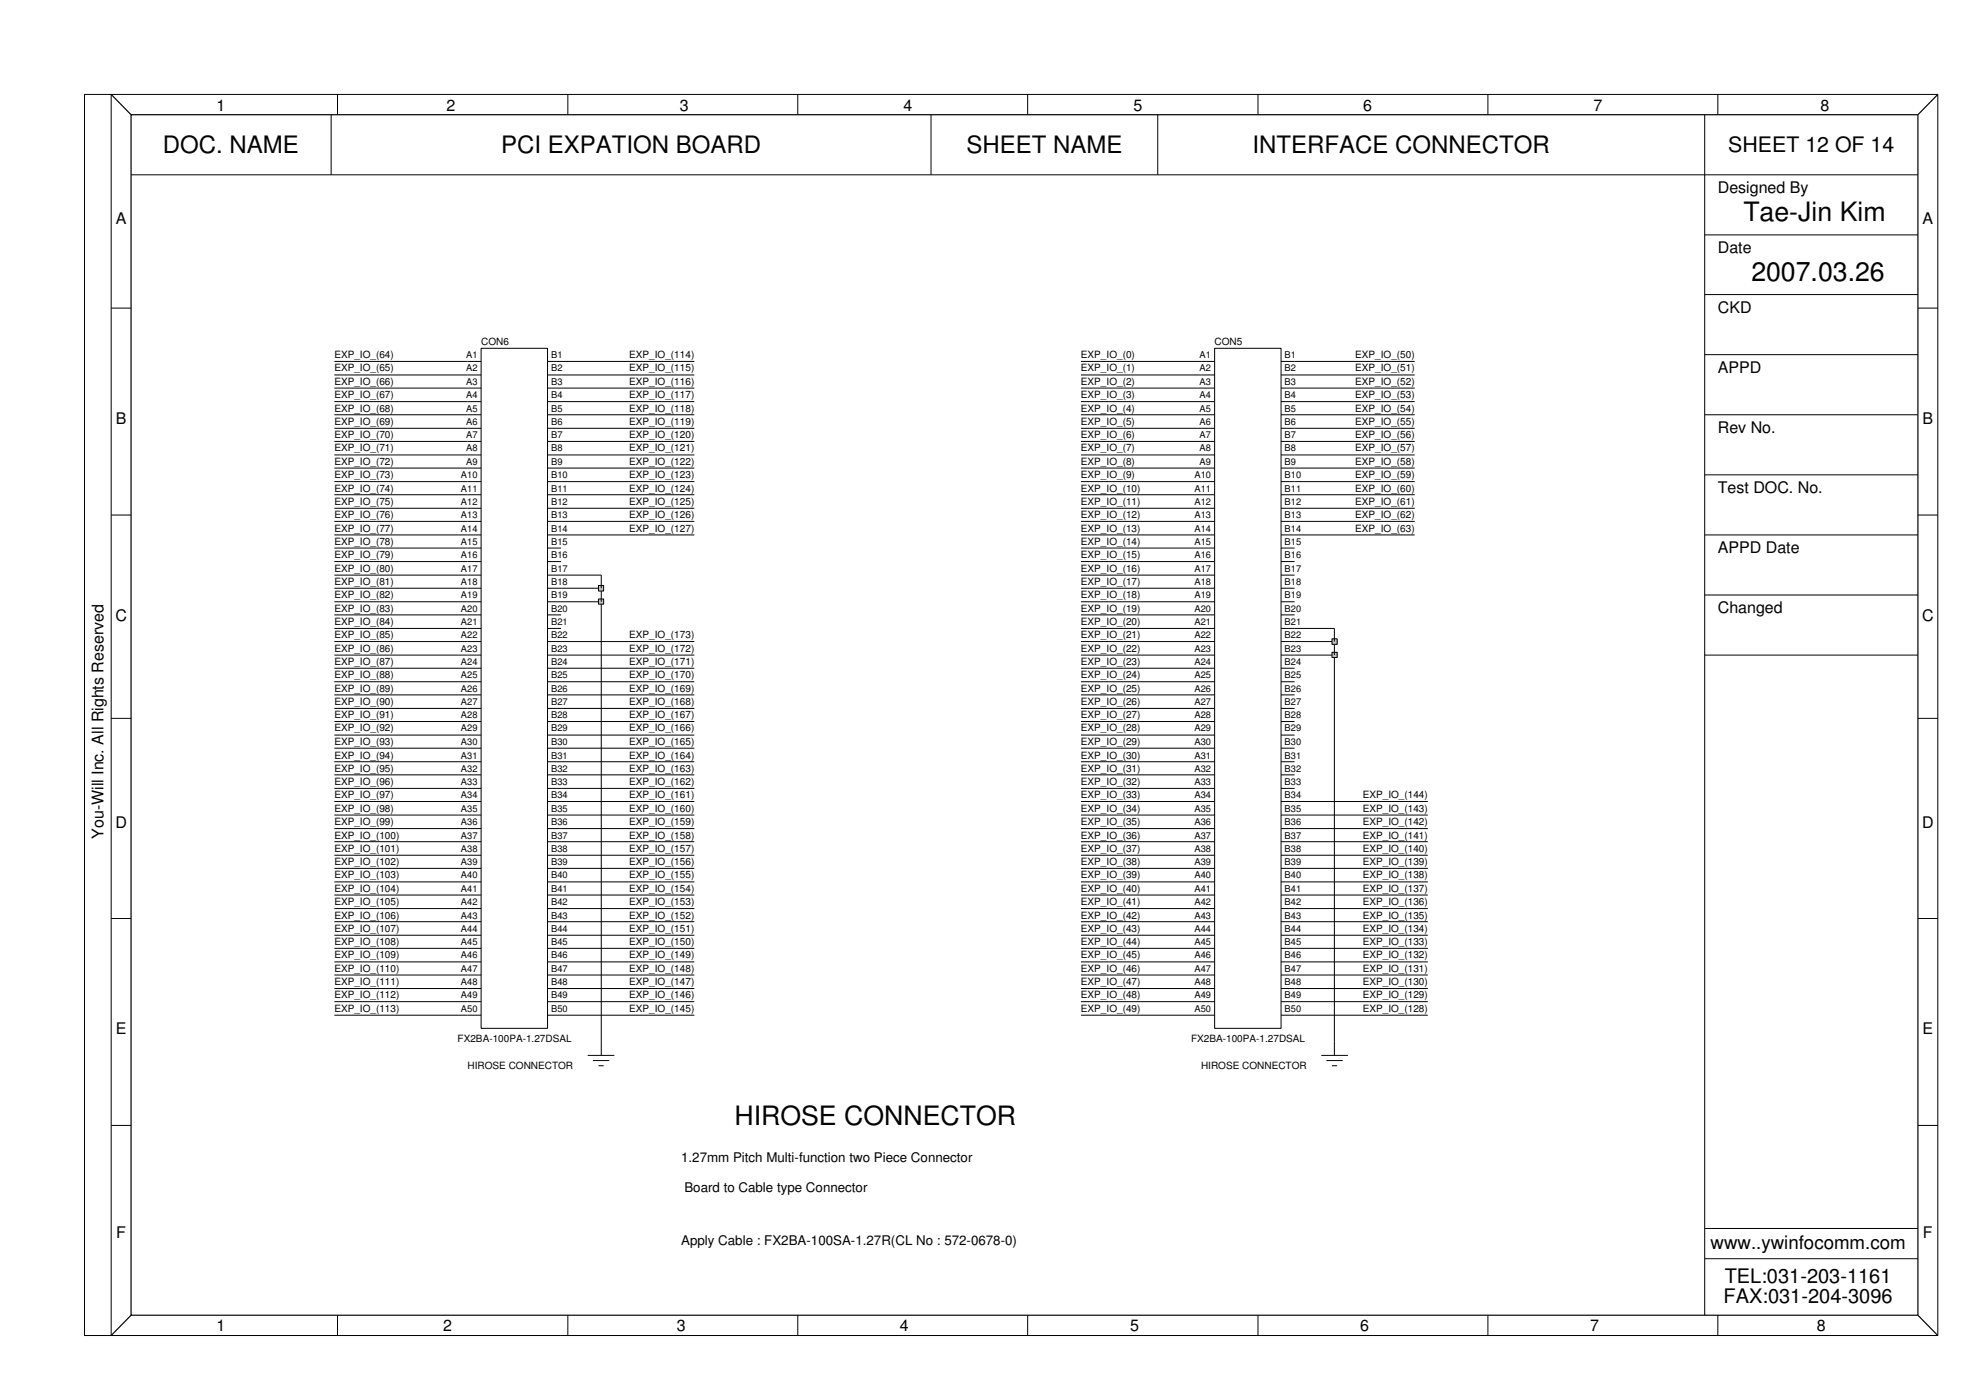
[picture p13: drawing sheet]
<svg xmlns="http://www.w3.org/2000/svg" width="420mm" height="297mm" viewBox="0 0 420 297" stroke-linecap="round" stroke-linejoin="round" font-family="sans-serif">
<defs><g id="words">
<g font-size="5.7">
<text x="371.1" y="47.1">Tae-Jin Kim</text>
<text x="372.8" y="59.9">2007.03.26</text>
<text x="156.3" y="239.5">HIROSE CONNECTOR</text>
</g>
<g font-size="5.1">
<text x="34.7" y="32.6">DOC. NAME</text>
<text x="106.6" y="32.6">PCI EXPATION BOARD</text>
<text x="205.7" y="32.6">SHEET NAME</text>
<text x="266.6" y="32.6">INTERFACE CONNECTOR</text>
</g>
<text font-size="4.5" x="367.9" y="32.4">SHEET 12 OF 14</text>
<g font-size="4.3">
<text x="367.1" y="272.9">TEL:031-203-1161</text>
<text x="366.9" y="277.2">FAX:031-204-3096</text>
</g>
<text font-size="4" x="364.1" y="265.7">www..ywinfocomm.com</text>
<g font-size="3.4">
<text x="46.1" y="23.5">1</text>
<text x="95" y="23.5">2</text>
<text x="144.7" y="23.5">3</text>
<text x="192.3" y="23.5">4</text>
<text x="241.2" y="23.5">5</text>
<text x="290.2" y="23.5">6</text>
<text x="339.2" y="23.5">7</text>
<text x="387.5" y="23.5">8</text>
<text x="365.6" y="41">Designed By</text>
<text x="24.6" y="47.7">A</text>
<text x="409.2" y="47.7">A</text>
<text x="365.6" y="53.8">Date</text>
<text x="365.6" y="66.6">CKD</text>
<text x="365.6" y="79.4">APPD</text>
<text x="24.6" y="90.2">B</text>
<text x="365.6" y="92.2">Rev No.</text>
<text x="409.2" y="90.2">B</text>
<text x="365.6" y="104.9">Test DOC. No.</text>
<text x="365.6" y="117.7">APPD Date</text>
<text x="365.6" y="130.5">Changed</text>
<text x="24.6" y="132.1">C</text>
<text x="409.1" y="132.1">C</text>
<text x="22" y="178.5" transform="rotate(-90 22 178.5)">You-Will Inc. All Rights Reserved</text>
<text x="24.6" y="176.1">D</text>
<text x="409.1" y="176.1">D</text>
<text x="24.6" y="220">E</text>
<text x="409.2" y="220">E</text>
<text x="24.7" y="263.4">F</text>
<text x="409.3" y="263.4">F</text>
<text x="46.1" y="283.2">1</text>
<text x="94.3" y="283.2">2</text>
<text x="144" y="283.2">3</text>
<text x="191.5" y="283.2">4</text>
<text x="240.6" y="283.2">5</text>
<text x="289.5" y="283.2">6</text>
<text x="338.4" y="283.2">7</text>
<text x="386.7" y="283.2">8</text>
</g>
<g font-size="2.8">
<text x="145" y="247.3">1.27mm Pitch Multi-function two Piece Connector</text>
<text x="145.7" y="253.6">Board to Cable type Connector</text>
<text x="145" y="265">Apply Cable : FX2BA-100SA-1.27R(CL No : 572-0678-0)</text>
</g>
<g font-size="2.1">
<text x="71.2" y="76.2">EXP_IO_(64)</text>
<text x="102.4" y="73.3">CON6</text>
<text x="133.9" y="76.2">EXP_IO_(114)</text>
<text x="230.1" y="76.2">EXP_IO_(0)</text>
<text x="258.5" y="73.3">CON5</text>
<text x="288.5" y="76.2">EXP_IO_(50)</text>
<text x="71.2" y="79">EXP_IO_(65)</text>
<text x="71.2" y="81.9">EXP_IO_(66)</text>
<text x="133.9" y="79">EXP_IO_(115)</text>
<text x="133.9" y="81.9">EXP_IO_(116)</text>
<text x="230.1" y="81.9">EXP_IO_(2)</text>
<text x="230.1" y="79">EXP_IO_(1)</text>
<text x="288.5" y="79">EXP_IO_(51)</text>
<text x="288.5" y="81.9">EXP_IO_(52)</text>
<text x="71.2" y="84.7">EXP_IO_(67)</text>
<text x="71.2" y="87.6">EXP_IO_(68)</text>
<text x="133.9" y="84.7">EXP_IO_(117)</text>
<text x="133.9" y="87.6">EXP_IO_(118)</text>
<text x="230.1" y="84.7">EXP_IO_(3)</text>
<text x="230.1" y="87.6">EXP_IO_(4)</text>
<text x="288.5" y="84.7">EXP_IO_(53)</text>
<text x="288.5" y="87.6">EXP_IO_(54)</text>
<text x="71.2" y="90.4">EXP_IO_(69)</text>
<text x="71.2" y="93.2">EXP_IO_(70)</text>
<text x="133.9" y="90.4">EXP_IO_(119)</text>
<text x="133.9" y="93.2">EXP_IO_(120)</text>
<text x="230.1" y="90.4">EXP_IO_(5)</text>
<text x="230.1" y="93.2">EXP_IO_(6)</text>
<text x="288.5" y="90.4">EXP_IO_(55)</text>
<text x="288.5" y="93.2">EXP_IO_(56)</text>
<text x="71.2" y="96">EXP_IO_(71)</text>
<text x="71.2" y="98.9">EXP_IO_(72)</text>
<text x="71.2" y="101.7">EXP_IO_(73)</text>
<text x="133.9" y="101.7">EXP_IO_(123)</text>
<text x="133.9" y="96">EXP_IO_(121)</text>
<text x="133.9" y="98.9">EXP_IO_(122)</text>
<text x="230.1" y="96">EXP_IO_(7)</text>
<text x="230.1" y="101.7">EXP_IO_(9)</text>
<text x="230.1" y="98.9">EXP_IO_(8)</text>
<text x="288.5" y="96">EXP_IO_(57)</text>
<text x="288.5" y="101.7">EXP_IO_(59)</text>
<text x="288.5" y="98.9">EXP_IO_(58)</text>
<text x="71.2" y="104.6">EXP_IO_(74)</text>
<text x="71.2" y="107.4">EXP_IO_(75)</text>
<text x="133.9" y="104.6">EXP_IO_(124)</text>
<text x="133.9" y="107.4">EXP_IO_(125)</text>
<text x="230.1" y="107.4">EXP_IO_(11)</text>
<text x="230.1" y="104.6">EXP_IO_(10)</text>
<text x="288.5" y="107.4">EXP_IO_(61)</text>
<text x="288.5" y="104.6">EXP_IO_(60)</text>
<text x="71.2" y="110.3">EXP_IO_(76)</text>
<text x="71.2" y="113.1">EXP_IO_(77)</text>
<text x="133.9" y="110.3">EXP_IO_(126)</text>
<text x="133.9" y="113.1">EXP_IO_(127)</text>
<text x="230.1" y="113.1">EXP_IO_(13)</text>
<text x="230.1" y="110.3">EXP_IO_(12)</text>
<text x="288.5" y="113.1">EXP_IO_(63)</text>
<text x="288.5" y="110.3">EXP_IO_(62)</text>
<text x="71.2" y="115.9">EXP_IO_(78)</text>
<text x="71.2" y="118.8">EXP_IO_(79)</text>
<text x="230.1" y="118.8">EXP_IO_(15)</text>
<text x="230.1" y="115.9">EXP_IO_(14)</text>
<text x="71.2" y="121.6">EXP_IO_(80)</text>
<text x="71.2" y="124.5">EXP_IO_(81)</text>
<text x="230.1" y="124.5">EXP_IO_(17)</text>
<text x="230.1" y="121.6">EXP_IO_(16)</text>
<text x="71.2" y="127.3">EXP_IO_(82)</text>
<text x="71.2" y="130.2">EXP_IO_(83)</text>
<text x="230.1" y="130.2">EXP_IO_(19)</text>
<text x="230.1" y="127.3">EXP_IO_(18)</text>
<text x="71.2" y="133">EXP_IO_(84)</text>
<text x="71.2" y="135.8">EXP_IO_(85)</text>
<text x="133.9" y="135.8">EXP_IO_(173)</text>
<text x="230.1" y="135.8">EXP_IO_(21)</text>
<text x="230.1" y="133">EXP_IO_(20)</text>
<text x="71.2" y="138.6">EXP_IO_(86)</text>
<text x="71.2" y="141.5">EXP_IO_(87)</text>
<text x="133.9" y="138.6">EXP_IO_(172)</text>
<text x="133.9" y="141.5">EXP_IO_(171)</text>
<text x="230.1" y="141.5">EXP_IO_(23)</text>
<text x="230.1" y="138.6">EXP_IO_(22)</text>
<text x="71.2" y="144.3">EXP_IO_(88)</text>
<text x="71.2" y="147.2">EXP_IO_(89)</text>
<text x="71.2" y="150">EXP_IO_(90)</text>
<text x="133.9" y="144.3">EXP_IO_(170)</text>
<text x="133.9" y="147.2">EXP_IO_(169)</text>
<text x="133.9" y="150">EXP_IO_(168)</text>
<text x="230.1" y="147.2">EXP_IO_(25)</text>
<text x="230.1" y="144.3">EXP_IO_(24)</text>
<text x="230.1" y="150">EXP_IO_(26)</text>
<text x="71.2" y="152.9">EXP_IO_(91)</text>
<text x="71.2" y="155.6">EXP_IO_(92)</text>
<text x="133.9" y="152.9">EXP_IO_(167)</text>
<text x="133.9" y="155.6">EXP_IO_(166)</text>
<text x="230.1" y="152.9">EXP_IO_(27)</text>
<text x="230.1" y="155.6">EXP_IO_(28)</text>
<text x="71.2" y="158.5">EXP_IO_(93)</text>
<text x="71.2" y="161.4">EXP_IO_(94)</text>
<text x="133.9" y="158.5">EXP_IO_(165)</text>
<text x="133.9" y="161.4">EXP_IO_(164)</text>
<text x="230.1" y="158.5">EXP_IO_(29)</text>
<text x="230.1" y="161.4">EXP_IO_(30)</text>
<text x="71.2" y="164.2">EXP_IO_(95)</text>
<text x="71.2" y="167.1">EXP_IO_(96)</text>
<text x="133.9" y="164.2">EXP_IO_(163)</text>
<text x="133.9" y="167.1">EXP_IO_(162)</text>
<text x="230.1" y="164.2">EXP_IO_(31)</text>
<text x="230.1" y="167.1">EXP_IO_(32)</text>
<text x="71.2" y="169.9">EXP_IO_(97)</text>
<text x="71.2" y="172.7">EXP_IO_(98)</text>
<text x="133.9" y="169.9">EXP_IO_(161)</text>
<text x="133.9" y="172.7">EXP_IO_(160)</text>
<text x="230.1" y="169.9">EXP_IO_(33)</text>
<text x="230.1" y="172.7">EXP_IO_(34)</text>
<text x="290.1" y="169.9">EXP_IO_(144)</text>
<text x="290.1" y="172.7">EXP_IO_(143)</text>
<text x="71.2" y="175.5">EXP_IO_(99)</text>
<text x="71.2" y="178.4">EXP_IO_(100)</text>
<text x="133.9" y="175.5">EXP_IO_(159)</text>
<text x="133.9" y="178.4">EXP_IO_(158)</text>
<text x="230.1" y="175.5">EXP_IO_(35)</text>
<text x="230.1" y="178.4">EXP_IO_(36)</text>
<text x="290.1" y="175.5">EXP_IO_(142)</text>
<text x="290.1" y="178.4">EXP_IO_(141)</text>
<text x="71.2" y="184.1">EXP_IO_(102)</text>
<text x="71.2" y="181.2">EXP_IO_(101)</text>
<text x="133.9" y="184.1">EXP_IO_(156)</text>
<text x="133.9" y="181.2">EXP_IO_(157)</text>
<text x="230.1" y="184.1">EXP_IO_(38)</text>
<text x="230.1" y="181.2">EXP_IO_(37)</text>
<text x="290.1" y="184.1">EXP_IO_(139)</text>
<text x="290.1" y="181.2">EXP_IO_(140)</text>
<text x="71.2" y="186.9">EXP_IO_(103)</text>
<text x="71.2" y="189.8">EXP_IO_(104)</text>
<text x="133.9" y="186.9">EXP_IO_(155)</text>
<text x="133.9" y="189.8">EXP_IO_(154)</text>
<text x="230.1" y="186.9">EXP_IO_(39)</text>
<text x="230.1" y="189.8">EXP_IO_(40)</text>
<text x="290.1" y="189.8">EXP_IO_(137)</text>
<text x="290.1" y="186.9">EXP_IO_(138)</text>
<text x="71.2" y="192.6">EXP_IO_(105)</text>
<text x="71.2" y="195.4">EXP_IO_(106)</text>
<text x="133.9" y="192.6">EXP_IO_(153)</text>
<text x="133.9" y="195.4">EXP_IO_(152)</text>
<text x="230.1" y="192.6">EXP_IO_(41)</text>
<text x="230.1" y="195.4">EXP_IO_(42)</text>
<text x="290.1" y="192.6">EXP_IO_(136)</text>
<text x="290.1" y="195.4">EXP_IO_(135)</text>
<text x="71.2" y="198.2">EXP_IO_(107)</text>
<text x="71.2" y="201.1">EXP_IO_(108)</text>
<text x="71.2" y="203.9">EXP_IO_(109)</text>
<text x="133.9" y="198.2">EXP_IO_(151)</text>
<text x="133.9" y="201.1">EXP_IO_(150)</text>
<text x="133.9" y="203.9">EXP_IO_(149)</text>
<text x="230.1" y="198.2">EXP_IO_(43)</text>
<text x="230.1" y="203.9">EXP_IO_(45)</text>
<text x="230.1" y="201.1">EXP_IO_(44)</text>
<text x="290.1" y="198.2">EXP_IO_(134)</text>
<text x="290.1" y="203.9">EXP_IO_(132)</text>
<text x="290.1" y="201.1">EXP_IO_(133)</text>
<text x="71.2" y="206.8">EXP_IO_(110)</text>
<text x="71.2" y="209.7">EXP_IO_(111)</text>
<text x="133.9" y="206.8">EXP_IO_(148)</text>
<text x="133.9" y="209.7">EXP_IO_(147)</text>
<text x="230.1" y="209.7">EXP_IO_(47)</text>
<text x="230.1" y="206.8">EXP_IO_(46)</text>
<text x="290.1" y="209.7">EXP_IO_(130)</text>
<text x="290.1" y="206.8">EXP_IO_(131)</text>
<text x="71.2" y="212.5">EXP_IO_(112)</text>
<text x="71.2" y="215.3">EXP_IO_(113)</text>
<text x="133.9" y="212.5">EXP_IO_(146)</text>
<text x="133.9" y="215.3">EXP_IO_(145)</text>
<text x="230.1" y="215.3">EXP_IO_(49)</text>
<text x="230.1" y="212.5">EXP_IO_(48)</text>
<text x="290.1" y="215.3">EXP_IO_(128)</text>
<text x="290.1" y="212.5">EXP_IO_(129)</text>
<text x="97.4" y="221.7">FX2BA-100PA-1.27DSAL</text>
<text x="253.5" y="221.7">FX2BA-100PA-1.27DSAL</text>
<text x="99.5" y="227.4">HIROSE CONNECTOR</text>
<text x="255.7" y="227.4">HIROSE CONNECTOR</text>
</g>
<g font-size="2">
<text x="99.2" y="76.2">A1</text>
<text x="117.3" y="76.2">B1</text>
<text x="255.3" y="76.2">A1</text>
<text x="273.4" y="76.2">B1</text>
<text x="99.2" y="81.9">A3</text>
<text x="99.2" y="79">A2</text>
<text x="117.3" y="81.9">B3</text>
<text x="117.3" y="79">B2</text>
<text x="255.3" y="79">A2</text>
<text x="255.3" y="81.9">A3</text>
<text x="273.4" y="81.9">B3</text>
<text x="273.4" y="79">B2</text>
<text x="99.2" y="84.7">A4</text>
<text x="99.2" y="87.6">A5</text>
<text x="117.3" y="87.6">B5</text>
<text x="117.3" y="84.7">B4</text>
<text x="255.3" y="84.7">A4</text>
<text x="255.3" y="87.6">A5</text>
<text x="273.4" y="87.6">B5</text>
<text x="273.4" y="84.7">B4</text>
<text x="99.2" y="90.4">A6</text>
<text x="99.2" y="93.2">A7</text>
<text x="117.3" y="90.4">B6</text>
<text x="117.3" y="93.2">B7</text>
<text x="255.3" y="90.4">A6</text>
<text x="255.3" y="93.2">A7</text>
<text x="273.4" y="90.4">B6</text>
<text x="273.4" y="93.2">B7</text>
<text x="98.1" y="101.7">A10</text>
<text x="99.2" y="96">A8</text>
<text x="99.2" y="98.9">A9</text>
<text x="117.3" y="101.7">B10</text>
<text x="117.3" y="96">B8</text>
<text x="117.3" y="98.9">B9</text>
<text x="254.2" y="101.7">A10</text>
<text x="255.3" y="96">A8</text>
<text x="255.3" y="98.9">A9</text>
<text x="273.4" y="96">B8</text>
<text x="273.4" y="98.9">B9</text>
<text x="273.4" y="101.7">B10</text>
<text x="98.1" y="104.6">A11</text>
<text x="98.1" y="107.4">A12</text>
<text x="117.3" y="104.6">B11</text>
<text x="117.3" y="107.4">B12</text>
<text x="254.2" y="104.6">A11</text>
<text x="254.2" y="107.4">A12</text>
<text x="273.4" y="104.6">B11</text>
<text x="273.4" y="107.4">B12</text>
<text x="98.1" y="110.3">A13</text>
<text x="98.1" y="113.1">A14</text>
<text x="117.3" y="110.3">B13</text>
<text x="117.3" y="113.1">B14</text>
<text x="254.2" y="110.3">A13</text>
<text x="254.2" y="113.1">A14</text>
<text x="273.4" y="110.3">B13</text>
<text x="273.4" y="113.1">B14</text>
<text x="98.1" y="115.9">A15</text>
<text x="98.1" y="118.8">A16</text>
<text x="117.3" y="115.9">B15</text>
<text x="117.3" y="118.8">B16</text>
<text x="254.2" y="115.9">A15</text>
<text x="254.2" y="118.8">A16</text>
<text x="273.4" y="115.9">B15</text>
<text x="273.4" y="118.8">B16</text>
<text x="98.1" y="121.6">A17</text>
<text x="98.1" y="124.5">A18</text>
<text x="117.3" y="121.6">B17</text>
<text x="117.3" y="124.5">B18</text>
<text x="254.2" y="121.6">A17</text>
<text x="254.2" y="124.5">A18</text>
<text x="273.4" y="121.6">B17</text>
<text x="273.4" y="124.5">B18</text>
<text x="98.1" y="127.3">A19</text>
<text x="98.1" y="130.2">A20</text>
<text x="117.3" y="127.3">B19</text>
<text x="117.3" y="130.2">B20</text>
<text x="254.2" y="127.3">A19</text>
<text x="254.2" y="130.2">A20</text>
<text x="273.4" y="130.2">B20</text>
<text x="273.4" y="127.3">B19</text>
<text x="98.1" y="133">A21</text>
<text x="98.1" y="135.8">A22</text>
<text x="117.3" y="133">B21</text>
<text x="117.3" y="135.8">B22</text>
<text x="254.2" y="133">A21</text>
<text x="254.2" y="135.8">A22</text>
<text x="273.4" y="133">B21</text>
<text x="273.4" y="135.8">B22</text>
<text x="98.1" y="138.6">A23</text>
<text x="98.1" y="141.5">A24</text>
<text x="117.3" y="138.6">B23</text>
<text x="117.3" y="141.5">B24</text>
<text x="254.2" y="138.6">A23</text>
<text x="254.2" y="141.5">A24</text>
<text x="273.4" y="138.6">B23</text>
<text x="273.4" y="141.5">B24</text>
<text x="98.1" y="144.3">A25</text>
<text x="98.1" y="147.2">A26</text>
<text x="98.1" y="150">A27</text>
<text x="117.3" y="147.2">B26</text>
<text x="117.3" y="150">B27</text>
<text x="117.3" y="144.3">B25</text>
<text x="254.2" y="144.3">A25</text>
<text x="254.2" y="147.2">A26</text>
<text x="254.2" y="150">A27</text>
<text x="273.4" y="144.3">B25</text>
<text x="273.4" y="147.2">B26</text>
<text x="273.4" y="150">B27</text>
<text x="98.1" y="152.9">A28</text>
<text x="98.1" y="155.6">A29</text>
<text x="117.3" y="152.9">B28</text>
<text x="117.3" y="155.6">B29</text>
<text x="254.2" y="152.9">A28</text>
<text x="254.2" y="155.6">A29</text>
<text x="273.4" y="152.9">B28</text>
<text x="273.4" y="155.6">B29</text>
<text x="98.1" y="158.5">A30</text>
<text x="98.1" y="161.4">A31</text>
<text x="117.3" y="158.5">B30</text>
<text x="117.3" y="161.4">B31</text>
<text x="254.2" y="158.5">A30</text>
<text x="254.2" y="161.4">A31</text>
<text x="273.4" y="158.5">B30</text>
<text x="273.4" y="161.4">B31</text>
<text x="98.1" y="164.2">A32</text>
<text x="98.1" y="167.1">A33</text>
<text x="117.3" y="164.2">B32</text>
<text x="117.3" y="167.1">B33</text>
<text x="254.2" y="164.2">A32</text>
<text x="254.2" y="167.1">A33</text>
<text x="273.4" y="164.2">B32</text>
<text x="273.4" y="167.1">B33</text>
<text x="98.1" y="169.9">A34</text>
<text x="98.1" y="172.7">A35</text>
<text x="117.3" y="169.9">B34</text>
<text x="117.3" y="172.7">B35</text>
<text x="254.2" y="169.9">A34</text>
<text x="254.2" y="172.7">A35</text>
<text x="273.4" y="172.7">B35</text>
<text x="273.4" y="169.9">B34</text>
<text x="98.1" y="175.5">A36</text>
<text x="98.1" y="178.4">A37</text>
<text x="117.3" y="175.5">B36</text>
<text x="117.3" y="178.4">B37</text>
<text x="254.2" y="178.4">A37</text>
<text x="254.2" y="175.5">A36</text>
<text x="273.4" y="175.5">B36</text>
<text x="273.4" y="178.4">B37</text>
<text x="98.1" y="181.2">A38</text>
<text x="98.1" y="184.1">A39</text>
<text x="117.3" y="181.2">B38</text>
<text x="117.3" y="184.1">B39</text>
<text x="254.2" y="181.2">A38</text>
<text x="254.2" y="184.1">A39</text>
<text x="273.4" y="181.2">B38</text>
<text x="273.4" y="184.1">B39</text>
<text x="98.1" y="186.9">A40</text>
<text x="98.1" y="189.8">A41</text>
<text x="117.3" y="186.9">B40</text>
<text x="117.3" y="189.8">B41</text>
<text x="254.2" y="186.9">A40</text>
<text x="254.2" y="189.8">A41</text>
<text x="273.4" y="186.9">B40</text>
<text x="273.4" y="189.8">B41</text>
<text x="98.1" y="192.6">A42</text>
<text x="98.1" y="195.4">A43</text>
<text x="117.3" y="192.6">B42</text>
<text x="117.3" y="195.4">B43</text>
<text x="254.2" y="192.6">A42</text>
<text x="254.2" y="195.4">A43</text>
<text x="273.4" y="192.6">B42</text>
<text x="273.4" y="195.4">B43</text>
<text x="98.1" y="198.2">A44</text>
<text x="98.1" y="201.1">A45</text>
<text x="98.1" y="203.9">A46</text>
<text x="117.3" y="198.2">B44</text>
<text x="117.3" y="201.1">B45</text>
<text x="117.3" y="203.9">B46</text>
<text x="254.2" y="198.2">A44</text>
<text x="254.2" y="201.1">A45</text>
<text x="254.2" y="203.9">A46</text>
<text x="273.4" y="198.2">B44</text>
<text x="273.4" y="201.1">B45</text>
<text x="273.4" y="203.9">B46</text>
<text x="98.1" y="206.8">A47</text>
<text x="98.1" y="209.7">A48</text>
<text x="117.3" y="206.8">B47</text>
<text x="117.3" y="209.7">B48</text>
<text x="254.2" y="206.8">A47</text>
<text x="254.2" y="209.7">A48</text>
<text x="273.4" y="206.8">B47</text>
<text x="273.4" y="209.7">B48</text>
<text x="98.1" y="212.5">A49</text>
<text x="98.1" y="215.3">A50</text>
<text x="117.3" y="212.5">B49</text>
<text x="117.3" y="215.3">B50</text>
<text x="254.2" y="212.5">A49</text>
<text x="254.2" y="215.3">A50</text>
<text x="273.4" y="212.5">B49</text>
<text x="273.4" y="215.3">B50</text>
</g>
</g></defs>
<g fill="none" stroke="#000" stroke-width=".21">
<path d="M99.5 76.9h2.9M99.5 79.8h2.9M102.4 74.1h14.1v144.7h-14.1zM116.5 76.9h2.9M116.5 79.8h2.9M255.7 76.9h2.8M255.7 79.8h2.8M258.5 74.1h14.2v144.7h-14.2zM272.7 76.9h2.8M272.7 79.8h2.8M99.5 82.6h2.9M99.5 85.5h2.9"/>
<path d="M99.5 88.3h2.9M99.5 91.1h2.9M99.5 93.9h2.9M99.5 96.8h2.9M99.5 99.6h2.9M116.5 82.6h2.9M116.5 85.5h2.9M116.5 88.3h2.9M116.5 91.1h2.9M116.5 93.9h2.9M116.5 96.8h2.9M116.5 99.6h2.9"/>
<path d="M255.7 82.6h2.8M255.7 85.5h2.8M255.7 88.3h2.8M255.7 91.1h2.8M255.7 93.9h2.8M255.7 96.8h2.8M255.7 99.6h2.8M272.7 82.6h2.8M272.7 85.5h2.8M272.7 88.3h2.8M272.7 91.1h2.8M272.7 93.9h2.8"/>
<path d="M272.7 96.8h2.8M272.7 99.6h2.8M99.5 102.5h2.9M99.5 105.3h2.9M99.5 108.1h2.9M99.5 110.9h2.9M99.5 113.8h2.9M99.5 116.6h2.9M99.5 119.5h2.9M116.5 102.5h2.9M116.5 105.3h2.9M116.5 108.1h2.9"/>
<path d="M116.5 110.9h2.9M116.5 113.8h2.9M116.5 116.6h2.9M116.5 119.5h2.9M255.7 102.5h2.8M255.7 105.3h2.8M255.7 108.1h2.8M255.7 110.9h2.8M255.7 113.8h2.8M255.7 116.6h2.8M255.7 119.5h2.8M272.7 102.5h2.8"/>
<path d="M272.7 105.3h2.8M272.7 108.1h2.8M272.7 110.9h2.8M272.7 113.8h2.8M272.7 116.6h2.8M272.7 119.5h2.8M71.2 139.4h31.2M99.5 122.4h2.9M99.5 125.2h2.9M99.5 128h2.9M99.5 130.8h2.9M99.5 133.7h2.9"/>
<path d="M99.5 136.5h2.9M116.5 122.4h2.9M116.5 125.2h2.9M116.5 128h2.9M116.5 130.8h2.9M116.5 133.7h2.9M116.5 136.5h2.9M116.5 139.4h31.3M128 128v96.6M230.1 139.4h28.4M255.7 122.4h2.8M255.7 125.2h2.8"/>
<path d="M255.7 128h2.8M255.7 130.8h2.8M255.7 133.7h2.8M255.7 136.5h2.8M272.7 122.4h2.8M272.7 125.2h2.8M272.7 128h2.8M272.7 130.8h2.8M272.7 133.7h2.8M272.7 136.5h2.8M272.7 139.4h11.3v85.2M71.2 142.2h31.2"/>
<path d="M71.2 145.1h31.2M71.2 147.9h31.2M71.2 150.7h31.2M71.2 153.5h31.2M71.2 156.4h31.2M71.2 159.2h31.2M116.5 142.2h31.3M116.5 145.1h31.3M116.5 147.9h31.3M116.5 150.7h31.3M116.5 153.5h31.3M116.5 156.4h31.3"/>
<path d="M116.5 159.2h31.3M230.1 142.2h28.4M230.1 145.1h28.4M230.1 147.9h28.4M230.1 150.7h28.4M230.1 153.5h28.4M230.1 156.4h28.4M230.1 159.2h28.4M272.7 142.2h2.8M272.7 145.1h2.8M272.7 147.9h2.8M272.7 150.7h2.8"/>
<path d="M272.7 153.5h2.8M272.7 156.4h2.8M272.7 159.2h2.8M71.2 162.1h31.2M71.2 164.9h31.2M71.2 167.8h31.2M71.2 170.5h31.2M71.2 173.4h31.2M71.2 176.3h31.2M71.2 179.1h31.2M116.5 162.1h31.3M116.5 164.9h31.3"/>
<path d="M116.5 167.8h31.3M116.5 170.5h31.3M116.5 173.4h31.3M116.5 176.3h31.3M116.5 179.1h31.3M230.1 162.1h28.4M230.1 164.9h28.4M230.1 167.8h28.4M230.1 170.5h28.4M230.1 173.4h28.4M230.1 176.3h28.4M230.1 179.1h28.4"/>
<path d="M272.7 162.1h2.8M272.7 164.9h2.8M272.7 167.8h2.8M272.7 170.5h31.2M272.7 173.4h31.2M272.7 176.3h31.2M272.7 179.1h31.2M71.2 182h31.2M71.2 184.8h31.2M71.2 187.6h31.2M71.2 190.4h31.2M71.2 193.3h31.2"/>
<path d="M71.2 196.1h31.2M71.2 199h31.2M116.5 182h31.3M116.5 184.8h31.3M116.5 187.6h31.3M116.5 190.4h31.3M116.5 193.3h31.3M116.5 196.1h31.3M116.5 199h31.3M230.1 182h28.4M230.1 184.8h28.4M230.1 187.6h28.4"/>
<path d="M230.1 190.4h28.4M230.1 193.3h28.4M230.1 196.1h28.4M230.1 199h28.4M272.7 182h31.2M272.7 184.8h31.2M272.7 187.6h31.2M272.7 190.4h31.2M272.7 193.3h31.2M272.7 196.1h31.2M272.7 199h31.2M71.2 201.8h31.2"/>
<path d="M71.2 204.7h31.2M71.2 207.5h31.2M71.2 210.3h31.2M71.2 213.1h31.2M71.2 216h31.2M116.5 201.8h31.3M116.5 204.7h31.3M116.5 207.5h31.3M116.5 210.3h31.3M116.5 213.1h31.3M116.5 216h31.3M230.1 201.8h28.4"/>
<path d="M230.1 204.7h28.4M230.1 207.5h28.4M230.1 210.3h28.4M230.1 213.1h28.4M230.1 216h28.4M272.7 201.8h31.2M272.7 204.7h31.2M272.7 207.5h31.2M272.7 210.3h31.2M272.7 213.1h31.2M272.7 216h31.2M125.1 224.6h5.7"/>
<path d="M126.2 225.7h3.5M127.4 226.8h1.1M281.2 224.6h5.7M282.3 225.7h3.5M283.5 226.8h1.1"/>
</g>
<path d="M283.5 138.8h1.1v1.1h-1.1z" fill="#c3c3c3"/>
<path d="M71.2 136.5h28.3M119.4 136.5h28.4M230.1 136.5h25.6M275.5 136.5h8.5v2.9M283.5 138.8h1.1v1.1h-1.1z" fill="none" stroke="#000" stroke-width=".21"/>
<path d="M283.5 135.9h1.1v1.2h-1.1z" fill-rule="evenodd" fill="#c3c3c3"/>
<path d="M71.2 133.7h28.3M71.2 130.8h28.3M71.2 128h28.3M119.4 128h8.6M230.1 133.7h25.6M230.1 130.8h25.6M275.5 133.7h8.5v2.8M283.5 135.9h1.1v1.2h-1.1z" fill="none" stroke="#000" stroke-width=".21"/>
<path d="M127.4 127.5h1.1v1.1h-1.1z" fill="#c3c3c3"/>
<path d="M71.2 125.2h28.3M119.4 125.2h8.6v2.8M127.4 127.5h1.1v1.1h-1.1zM230.1 128h25.6" fill="none" stroke="#000" stroke-width=".21"/>
<path d="M127.4 124.6h1.1v1.2h-1.1z" fill="#c3c3c3"/>
<g fill="none" stroke="#000" stroke-width=".21">
<path d="M23.7 20.1h-5.7v264.1h5.7M23.7 20.1h388.8v264.1h-388.8zM27.9 37.2h380.3M70.5 24.4v12.8M71.8 20.1v4.3M120.9 20.1v4.3M169.8 20.1v4.3M198.2 24.4v12.8M218.7 20.1v4.3M246.4 24.4v12.8M267.8 20.1v4.3M316.7 20.1v4.3"/>
<path d="M362.8 24.4v255.5M365.6 20.1v4.3M362.8 50h45.4M23.7 65.6h4.2M71.2 79.8h28.3M71.2 76.9h28.3M119.4 79.8h28.4M119.4 76.9h28.4M230.1 79.8h25.6M230.1 76.9h25.6M275.5 79.8h25.6M275.5 76.9h25.6"/>
<path d="M362.8 62.7h45.4M362.8 75.5h45.4M408.2 65.6h4.3M71.2 99.6h28.3M71.2 96.8h28.3M71.2 93.9h28.3M71.2 91.1h28.3M71.2 88.3h28.3M71.2 85.5h28.3M71.2 82.6h28.3M119.4 99.6h28.4M119.4 96.8h28.4"/>
<path d="M119.4 93.9h28.4M119.4 91.1h28.4M119.4 88.3h28.4M119.4 85.5h28.4M119.4 82.6h28.4M230.1 99.6h25.6M230.1 96.8h25.6M230.1 93.9h25.6M230.1 91.1h25.6M230.1 88.3h25.6M230.1 85.5h25.6M230.1 82.6h25.6"/>
<path d="M275.5 99.6h25.6M275.5 96.8h25.6M275.5 93.9h25.6M275.5 91.1h25.6M275.5 88.3h25.6M275.5 85.5h25.6M275.5 82.6h25.6M362.8 88.3h45.4M23.7 109.6h4.2M71.2 119.5h28.3M71.2 116.6h28.3M71.2 113.8h28.3"/>
<path d="M71.2 110.9h28.3M71.2 108.1h28.3M71.2 105.3h28.3M71.2 102.5h28.3M119.4 113.8h28.4M119.4 110.9h28.4M119.4 108.1h28.4M119.4 105.3h28.4M119.4 102.5h28.4M230.1 119.5h25.6M230.1 116.6h25.6M230.1 113.8h25.6"/>
<path d="M230.1 110.9h25.6M230.1 108.1h25.6M230.1 105.3h25.6M230.1 102.5h25.6M275.5 113.8h25.6M275.5 110.9h25.6M275.5 108.1h25.6M275.5 105.3h25.6M275.5 102.5h25.6M362.8 113.8h45.4M362.8 101h45.4M408.2 109.6h4.3"/>
<path d="M71.2 122.4h28.3M119.4 122.4h8.6v2.8M127.4 124.6h1.1v1.2h-1.1zM230.1 125.2h25.6M230.1 122.4h25.6M362.8 126.6h45.4M362.8 139.4h45.4M23.7 152.9h4.2M408.2 152.9h4.3M23.7 195.4h4.2M408.2 195.4h4.3M23.7 239.5h4.2"/>
<path d="M408.2 239.5h4.3M71.8 279.9v4.3M120.9 279.9v4.3M169.8 279.9v4.3M218.7 279.9v4.3M267.8 279.9v4.3M316.7 279.9v4.3M362.8 267.8h45.4M362.8 261.4h45.4M365.6 279.9v4.3"/>
</g>
<path d="M23.7 20.1l4.2 4.3M408.2 24.4h-380.3v255.5h380.3M408.2 24.4v255.5M412.5 20.1l-4.3 4.3M27.9 279.9l-4.2 4.3M408.2 279.9l4.3 4.3" fill="none" stroke="#000" stroke-width=".25"/>
<use href="#words"/>
</svg>
